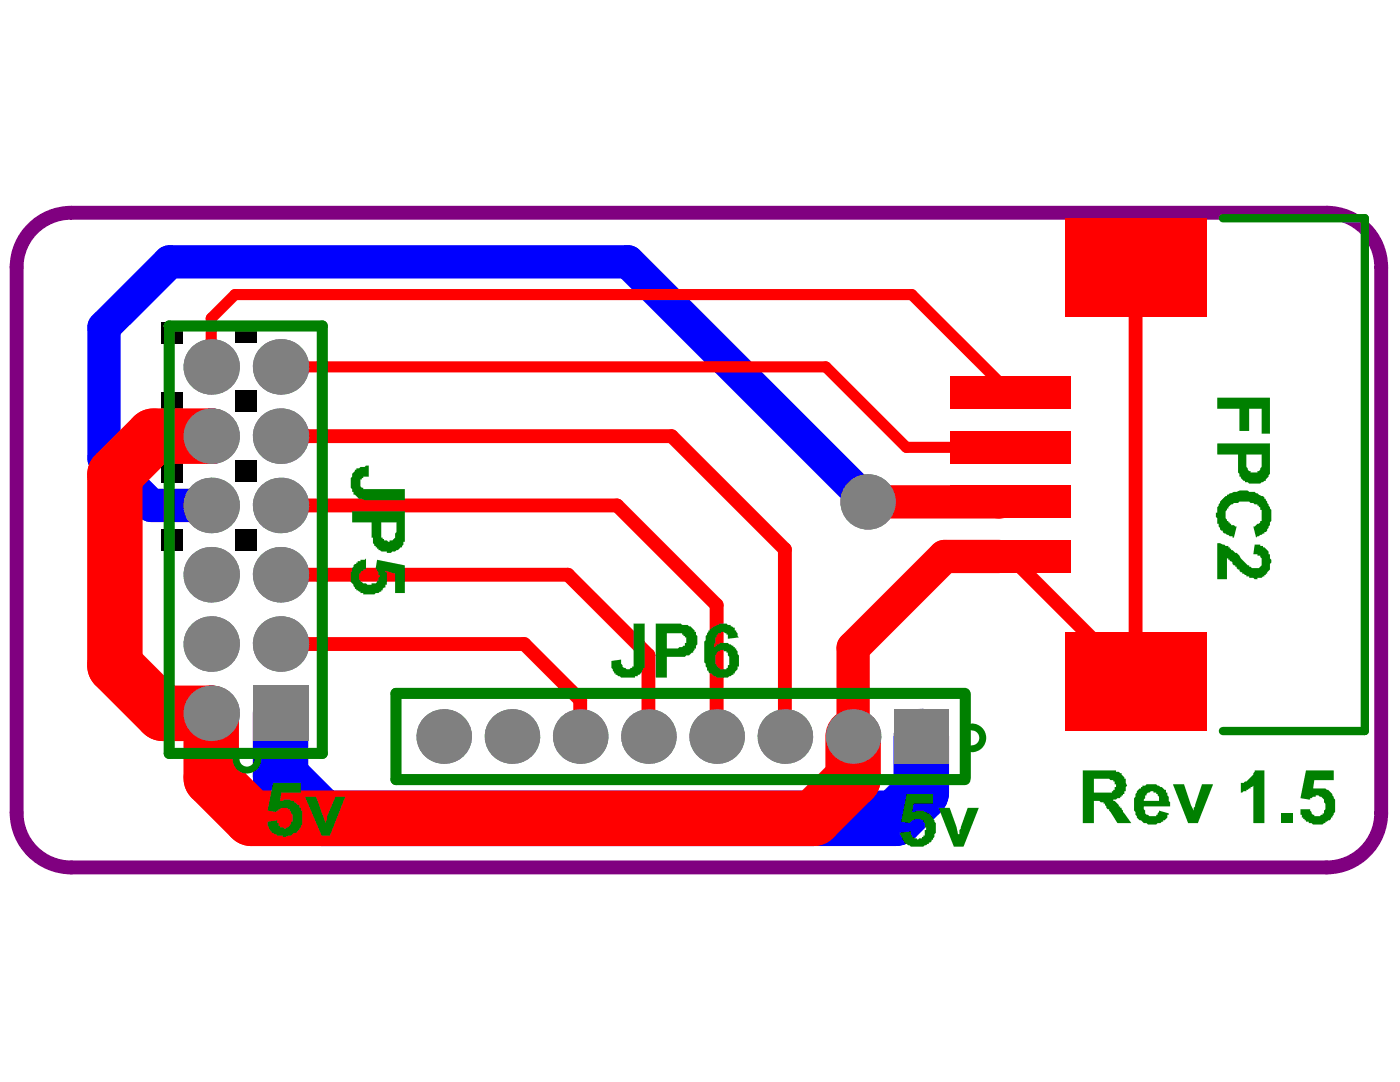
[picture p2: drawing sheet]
<svg xmlns="http://www.w3.org/2000/svg" width="279mm" height="216mm" viewBox="0 0 279 216" stroke-linecap="round" stroke-linejoin="round" font-family="sans-serif">
<g fill="#000">
<path d="M32.2 50.6h4.3v4.4h-4.3z" fill-rule="evenodd"/>
<path d="M46.9 49.8h4.3v4.4h-4.3z" fill-rule="evenodd"/>
<path d="M32.2 64.3h4.3v4.4h-4.3z" fill-rule="evenodd"/>
<path d="M46.9 64.1h4.3v4.3h-4.3z" fill-rule="evenodd"/>
<path d="M32.2 78.2h4.3v4.3h-4.3z" fill-rule="evenodd"/>
<path d="M32.2 92h4.3v4.3h-4.3z" fill-rule="evenodd"/>
<path d="M46.9 77.9h4.3v4.3h-4.3z" fill-rule="evenodd"/>
<path d="M46.9 91.7h4.3v4.4h-4.3z" fill-rule="evenodd"/>
<path d="M32.2 105.6h4.3v4.3h-4.3z" fill-rule="evenodd"/>
<path d="M46.9 105.5h4.3v4.4h-4.3z" fill-rule="evenodd"/>
<path d="M84.4 144.5h4.4v4.4h-4.4z" fill-rule="evenodd"/>
<path d="M98.6 144.8h4.3v4.3h-4.3z" fill-rule="evenodd"/>
<path d="M113.3 144.8h4.3v4.3h-4.3z" fill-rule="evenodd"/>
<path d="M127.1 144.8h4.4v4.3h-4.4z" fill-rule="evenodd"/>
<path d="M141 144.8h4.3v4.3h-4.3z" fill-rule="evenodd"/>
<path d="M154.4 144.8h4.4v4.3h-4.4z" fill-rule="evenodd"/>
<path d="M168.6 145.1h4.3v4.3h-4.3z" fill-rule="evenodd"/>
<path d="M182.8 145.1h4.3v4.3h-4.3z" fill-rule="evenodd"/>
</g>
<path d="M6.5 45.6a10.9 10.9 0 0 1 7.7-3.1h250.6a10.9 10.9 0 0 1 10.8 10.8v108.9a10.9 10.9 0 0 1-10.8 10.9h-250.6a10.9 10.9 0 0 1-10.9-10.9v-108.9a10.8 10.8 0 0 1 3.2-7.7z" fill="none" stroke="#800080" stroke-width="2.8"/>
<path d="M173.3 100.1l-48-47.9h-91.5l-13.1 13.1v26.1l9.5 9.5h12" fill="none" stroke="#00f" stroke-width="6.6"/>
<path d="M56 142.3v12.7l8.3 8.3h114.4l5.2-5.2v-11.1" fill="none" stroke="#00f" stroke-width="11.1"/>
<g fill="#808080">
<circle cx="173.3" cy="100.2" r="5.5"/>
<circle cx="88.6" cy="147" r="5.4"/>
<circle cx="115.8" cy="147" r="5.4"/>
<circle cx="156.6" cy="147" r="5.4"/>
<circle cx="42.2" cy="128.5" r="5.5"/>
<circle cx="56" cy="128.5" r="5.5"/>
<circle cx="56" cy="87" r="5.5"/>
<circle cx="42.2" cy="87" r="5.5"/>
<circle cx="170.3" cy="147" r="5.4"/>
<circle cx="102.2" cy="147" r="5.4"/>
<circle cx="129.4" cy="147" r="5.4"/>
<circle cx="143" cy="147" r="5.4"/>
<circle cx="42.2" cy="142.3" r="5.5"/>
<circle cx="42.2" cy="100.9" r="5.5"/>
<circle cx="42.2" cy="114.7" r="5.5"/>
<circle cx="56" cy="114.7" r="5.5"/>
<circle cx="56" cy="100.9" r="5.5"/>
<circle cx="56" cy="73.2" r="5.5"/>
<circle cx="42.2" cy="73.2" r="5.5"/>
</g>
<g fill="#808080">
<path d="M178.4 141.5h10.9v10.9h-10.9z" fill-rule="evenodd"/>
<path d="M50.5 136.8h11v11.1h-11z" fill-rule="evenodd"/>
</g>
<path d="M46.9 58.8l-4.7 4.7" fill="none" stroke="#f00" stroke-width="2.2"/>
<circle cx="199.4" cy="100.1" r="3.3" fill="#f00"/>
<path d="M42.2 87h-11.6l-7.7 7.7v38.1l9.6 9.5h9.7v13l8 8h112.2l7.9-7.9v-8.4" fill="none" stroke="#f00" stroke-width="11.1"/>
<path d="M46.9 58.8h135.1l19.6 19.6M42.2 63.5v9.7M56 73.2h108.8l16.1 16.1h20.7" fill="none" stroke="#f00" stroke-width="2.2"/>
<path d="M226.6 53.3v82.8l-25-25.1M56 87h78l22.6 22.6v37.4M56 114.7h57.3l16.1 16v16.3M56 100.9h67.1l19.9 19.8v26.3M56 128.5h48.6l11.2 11.2v7.3" fill="none" stroke="#f00" stroke-width="2.8"/>
<path d="M173.3 100.1h26.1M199.4 111h-10.9l-18.2 18.3v17.7" fill="none" stroke="#f00" stroke-width="6.6"/>
<g fill="#808080">
<circle cx="173.3" cy="100.2" r="5.5"/>
<circle cx="88.6" cy="147" r="5.4"/>
<circle cx="115.8" cy="147" r="5.4"/>
<circle cx="156.6" cy="147" r="5.4"/>
<circle cx="42.2" cy="128.5" r="5.5"/>
<circle cx="56" cy="128.5" r="5.5"/>
<circle cx="56" cy="87" r="5.5"/>
<circle cx="42.2" cy="87" r="5.5"/>
<circle cx="170.3" cy="147" r="5.4"/>
<circle cx="102.2" cy="147" r="5.4"/>
<circle cx="129.4" cy="147" r="5.4"/>
<circle cx="143" cy="147" r="5.4"/>
<circle cx="42.2" cy="142.3" r="5.5"/>
<circle cx="42.2" cy="100.9" r="5.5"/>
<circle cx="42.2" cy="114.7" r="5.5"/>
<circle cx="56" cy="114.7" r="5.5"/>
<circle cx="56" cy="100.9" r="5.5"/>
<circle cx="56" cy="73.2" r="5.5"/>
<circle cx="42.2" cy="73.2" r="5.5"/>
</g>
<g fill="#808080">
<path d="M178.4 141.5h10.9v10.9h-10.9z" fill-rule="evenodd"/>
<path d="M50.5 136.8h11v11.1h-11z" fill-rule="evenodd"/>
</g>
<g fill="#f00">
<path d="M189.6 107.8h24v6.5h-24z" fill-rule="evenodd"/>
<path d="M189.6 96.9h24v6.5h-24z" fill-rule="evenodd"/>
<path d="M189.6 86h24v6.5h-24z" fill-rule="evenodd"/>
<path d="M189.6 75.1h24v6.5h-24z" fill-rule="evenodd"/>
<path d="M212.5 126.3h28.3v19.6h-28.3z" fill-rule="evenodd"/>
<path d="M212.5 43.5h28.3v19.6h-28.3z" fill-rule="evenodd"/>
</g>
<path d="M33.8 65h30.5v85.3h-30.5zM192.6 138.4h-113.6v17.2h113.6M192.6 138.6v16.5" fill="none" stroke="#008000" stroke-width="2.2"/>
<path d="M244.1 43.5h28.3v102.4h-28.3" fill="none" stroke="#008000" stroke-width="1.7"/>
<g fill="#008000">
<path d="M242.9 79.4h10.5v7.1h-1.6v-4.9h-2.5v4.4h-1.9v-4.4h-4.5z"/>
<path d="M243.5 100.1l1.1-1.1h.3v-.3h.2l.3-.3 .9-.2h.5l.6-.3h1.6a1.58 1.58 0 0 0 1.4 .3l.8 .5 .9 .3 .2 .3v.2h.3v.3l.6 .8v.3a2.85 2.85 0 0 1 .5 2.5v.6l-.3 .2v.6l-.2 .3-.3 .8-.3 .3h-.3v.2l-.8 .3-.8 .6-.6-2.2h.3l.6-.6h.2l.3-.3v-.2h.3v-2.3h-.3v-.5h-.3v-.3h-.2v-.3h-.6l-.3-.2h-.5a1.88 1.88 0 0 0-1.7-.3h-.5l-.3 .3h-.8l-.3 .2a.98 .98 0 0 0-.9 .9h-.2v.2l-.3 .3v1.4l.3 .3v.3h.2v.2h.3v.3h.3v.3h.6l.2 .3h.3l-.5 2.2h-.3v-.3h-.6l-.3-.3-.8-.3-.3-.2v-.3h-.2l-.3-.3v-.3l-.3-.2v-.6h-.3v-1.1l-.2-.3v-.8h.2v-1.1l.3-.3z"/>
<path d="M242.9 108.4h.6l.8 .3 .3 .2h.5v.3h.3v.3h.3v.3h.3l.5 .5a1.58 1.58 0 0 1 1.1 1.1l1.4 1.4h.3v.3h.3l.2 .3h.6a1.11 1.11 0 0 0 1.4-1.4v-.6l-.3-.3v-.2h-.5v-.3h-.9l.3-1.9h1.1v.2h.6v.3h.2l.3 .3a.87 .87 0 0 1 .6 1.1h.2v.8a.69 .69 0 0 1 0 1.1v.6a.87 .87 0 0 1-.5 1.1v.3h-.3v.2h-.3v.3h-.2l-.3 .3h-.8v.3h-.6l-.3-.3h-.8v-.3h-.6v-.3l-.8-.2v-.3h-.3l-.2-.3v-.3h-.3l-.3-.2v-.3h-.3v-.3h-.2l-.3-.3v-.2l-.3-.3h-.3v-.3h-.3v-.3h-.2v4.2h-2z"/>
<path d="M126.4 124.4h2.3v8.9h-.3v.2l-.3 .3a.98 .98 0 0 1-.8 .9v.2h-.6v.3h-1.4a2.55 2.55 0 0 1-2.2-.5h-.3v-.3h-.2v-.3a2.55 2.55 0 0 1-.6-2.2l2-.3v.8l.5 .9h.3a.69 .69 0 0 0 1.1 0h.3v-.3h.2z"/>
<path d="M54.5 156.2h5.5v2h-3.8l-.3 1.6h.5l.3-.3h1.1l.3 .3h.6v.3h.2l.6 .5h.3v.6h.2v.5h.3v1.4a2.55 2.55 0 0 1-.5 2.2v.3h-.3v.3h-.3v.3a.88 .88 0 0 0-1.1 .5l-1.7 .3v-.3h-1.1l-.2-.3-.9-.2v-.3h-.2l-.3-.8-.3-.3v-.8l1.9-.3v.5h.3v.6h.3v.3h.5l.3 .2 .9-.2 .2-.3v-.3h.3v-.5h.3a2.55 2.55 0 0 0-.6-2.3v-.2h-.2l-.3-.3h-1.1l-.3 .3h-.3v.2h-.3l-.2 .3-1.7-.3z"/>
<path d="M60.9 159h2.2l1.9 5.2v-.5h.3v-.8l1.7-3.9h1.9l-3 7.7h-1.7z"/>
<path d="M70.8 93.7h.3v-.2h.6l.2-.3h.9l.2-.3h.6v2.2h-1.1v.3h-.3v.3h-.3v1.3l.3 .3h.3v.3h8.3v2.2h-8l-.6-.3a.88 .88 0 0 1-1.1-.5l-.3-.3h-.2v-.5h-.3v-.6l-.3-.3v-1.9l.3-.3a.87 .87 0 0 1 .5-1.1z"/>
<path d="M70.6 112.8l.2-.3h.3v-.2h.3v-.3h.5v-.3h.9l.2-.3v2.2h-.5v.3h-.3l-.3 .3v.3h-.2v1.1l.2 .2v.3h.3l.3 .3h.5l.3 .3h.9v-.3h.8l.3-.3v-.3h.2v-.5l.3-.3v-.3h-.3v-.5l-.2-.3v-.3h-.3l.3-1.9 5.5 1.1v5.5h-1.9v-3.8l-2-.6v.3h.3v2.5h-.3v.5h-.3l-.2 .3v.3h-.3v.3h-.3l-.3 .2h-.5l-.3 .3h-2.2v-.3h-.6v-.2h-.2l-.3-.3h-.3v-.3h-.3l-.2-.8a1.05 1.05 0 0 1-.6-1.4v-1.1l.3-.3v-.5l.3-.3z"/>
<path d="M234.1 156.5h2.2l1.4 4.1 .5 1.1v-.5l.3-.3 1.4-4.4h2.2l-3 7.7h-2z"/>
<path d="M247.6 156.2h.3a4.4 4.4 0 0 0 2.2-1.6l.3-.9h1.9v10.5h-2.2v-7.4l-.3 .2h-.2v.3l-.9 .3v.3h-.5l-.3 .3h-.3z"/>
<path d="M255.7 162.3h2.2v1.9h-2.2z"/>
<path d="M260.6 153.7h5.6v2h-3.9l-.3 1.9v-.3h1.1a2.55 2.55 0 0 1 2.5 .9l.3 .2v.3a2.85 2.85 0 0 1 .5 2.5v.8l-.2 .3-.3 .8h-.3v.3l-.3 .3-.8 .3v.2h-.3a1.88 1.88 0 0 1-1.6 .3h-.6l-.3-.3h-.5v-.2h-.6v-.3h-.2v-.3h-.3v-.3h-.3v-.5h-.3v-1.1h2l.2 .8 .3 .3h.3v.3h1.1l.3-.3h.3v-.3h.2v-.6l.3-.2v-1.1l-.3-.3a.83 .83 0 0 0-.8-1.1l-.3-.3h-.5v.3h-.6l-.3 .3h-.2v.2l-2-.2z"/>
<path d="M181 158.4h5.2v2h-3.9l-.2 1.6h.5l.3-.3a2.55 2.55 0 0 1 2.2 .6 .98 .98 0 0 1 .8 .8h.3v.3a2.85 2.85 0 0 1 .6 2.5l-.6 1.7h-.3v.2l-.2 .3h-.3v.3h-.3a2.85 2.85 0 0 1-2.5 .5h-.8l-.3-.2-.8-.3v-.3h-.3v-.3l-.6-.8-.2-.8 2.2-.3v.5l.3 .3v.3h.2v.3h.6l.3 .3 .2-.3h.6v-.3h.3v-.3h.2v-1.1h.3v-.5h-.3v-.9l-.2-.2v-.3h-.3l-.3-.3h-1.1l-.3 .3h-.2l-.6 .5-1.7-.2z"/>
<path d="M187.3 161.2h2.2l1.4 3.9 .3 1.3h.3v-.8l.2-.3 1.4-4.1h2.2l-3 7.7h-1.9z"/>
<path d="M242.9 88.5h10.5v4.4a2.8 2.8 0 0 1-.8 2.8v.2h-.3a2.85 2.85 0 0 1-2.5 .6h-.5l-.3-.3h-.5v-.3a.98 .98 0 0 1-.9-.8h-.2v-.5l-.3-.3v-3.6h-4.2zM248.7 90.7v1.1a2.55 2.55 0 0 0 .6 2.2h.3v.3h1.4v-.3h.2a2.85 2.85 0 0 0 .6-2.5v-.8z"/>
<path d="M130.9 124.4h5l.2 .3h1.1l.3 .3h.3l.8 .8v.3h.3v.5l.3 .3v1.7l-.3 .2v.6h-.3l-.3 .8h-.2a.88 .88 0 0 1-1.1 .6l-.3 .3h-3.6v4.1h-2.2zM133.1 126.4v3h2.2l.3-.3h.5l.3-.3h.3v-.5h.3v-1.1h-.3v-.3h-.3v-.3h-.3v-.2z"/>
<path d="M141.4 125.8h.3v-.3h.2v-.2h.3l.3-.3 .8-.3 .3-.3h1.4l.3 .3h.5v.3l.8 .3v.5h.3v.3l.3 .3v.5l.3 .3-2.2 .3v-.9h-.3v-.2h-.3l-.3-.3h-.5v.3h-.6v.2h-.3v.6h-.2v1.1l-.3 .3v.5h.3v-.3h.2v-.2h.6v-.3h.3a2.55 2.55 0 0 1 2.2 .5h.3v.3h.2v.3h.3v.3l.3 .3v.5l.3 .3v2.2h-.3a.87 .87 0 0 1-.6 1.1v.3h-.2v.3h-.3a2.85 2.85 0 0 1-2.5 .5h-.6l-.2-.3h-.3l-.6-.5h-.2l-.3-.3v-.3h-.3v-.5l-.3-.3v-.6a1.58 1.58 0 0 1-.2-1.3v-2a1.58 1.58 0 0 1 .2-1.4v-.8l.3-.3zM143 130.2v.3l-.2 .3v1.6l.2 .3v.3h.3v.3h.3v.2h1.4v-.2h.3v-.6h.2v-1.6l-.2-.3v-.6h-.3v-.2h-.6v-.3h-.5z"/>
<path d="M70.3 102h10.5v6.1h-.3v.6l-.3 .2v.3h-.2l-.6 .6h-.3l-.2 .2h-.6l-.3 .3h-.8v-.3h-1.1l-.3-.2h-.3v-.3h-.2v-.3h-.3v-.3h-.3v-.2l-.3-.3v-1.1h-.2v-3.1h-3.9zM76.1 104.2v3.1h.3v.3h.2v.2h.6l.3 .3h.2v-.3a1.05 1.05 0 0 0 1.2-1.4l.2-.2v-2z"/>
<path d="M216.1 153.7h6.6v.3h.6l.3 .3h.2v.3l.6 .5v.3h.3v.8l.2 .6-.2 .2v.9h-.3v.5h-.3v.3h-.3v.3h-.2v.3h-.6l-.3 .2h-.8h.3v.3h.3l.8 .8v.3h.3v.3h.2l.3 .8 1.7 2.2h-2.8l-1.7-2.5v-.2h-.2l-.3-.3-.3-.8h-.3v-.3h-.5l-.3-.3h-1.1v4.4h-2.2zM218.3 155.4v2.8h3.6v-.3h.3v-.3h.3v-.6h.2v-.5h-.2v-.6h-.3v-.2h-.6l-.3-.3z"/>
<path d="M226.9 157.9l.5-.6h.3v-.3h.3v-.2h.5l.3-.3h.6a2.55 2.55 0 0 1 2.2 .5h.3l.5 .6h.3v.6h.3v.5l.2 .3v.8l.3 .3v.8h-5.2v.6l.2 .2v.6a2.55 2.55 0 0 0 2.3 .6v-.3h.2v-.3l.3-.3v-.3l1.9 .6v.3h-.2a.83 .83 0 0 1-.9 1.1v.3h-.2l-.3 .2h-.6l-.2 .3h-1.7l-.3-.3a.88 .88 0 0 1-1.1-.5 .98 .98 0 0 1-.8-.8l-.3-.3v-.6l-.3-.3v-2.4l.3-.3v-.6l.3-.2zM228.5 158.7v.6l-.2 .2v.3h3v-.8l-.3-.3v-.3h-.2v-.2h-.6v-.3h-.6l-.2 .3h-.3l-.3 .2v.3z"/>
</g>
<path d="M47.1 151.5a2.18 2.18 0 0 0 2.2 2.2 2.18 2.18 0 0 0 2.2-2.2M194 145.1a2.18 2.18 0 0 1 2.1 2.1 2.18 2.18 0 0 1-2.1 2.2" fill="none" stroke="#008000" stroke-width="1.4"/>
</svg>
